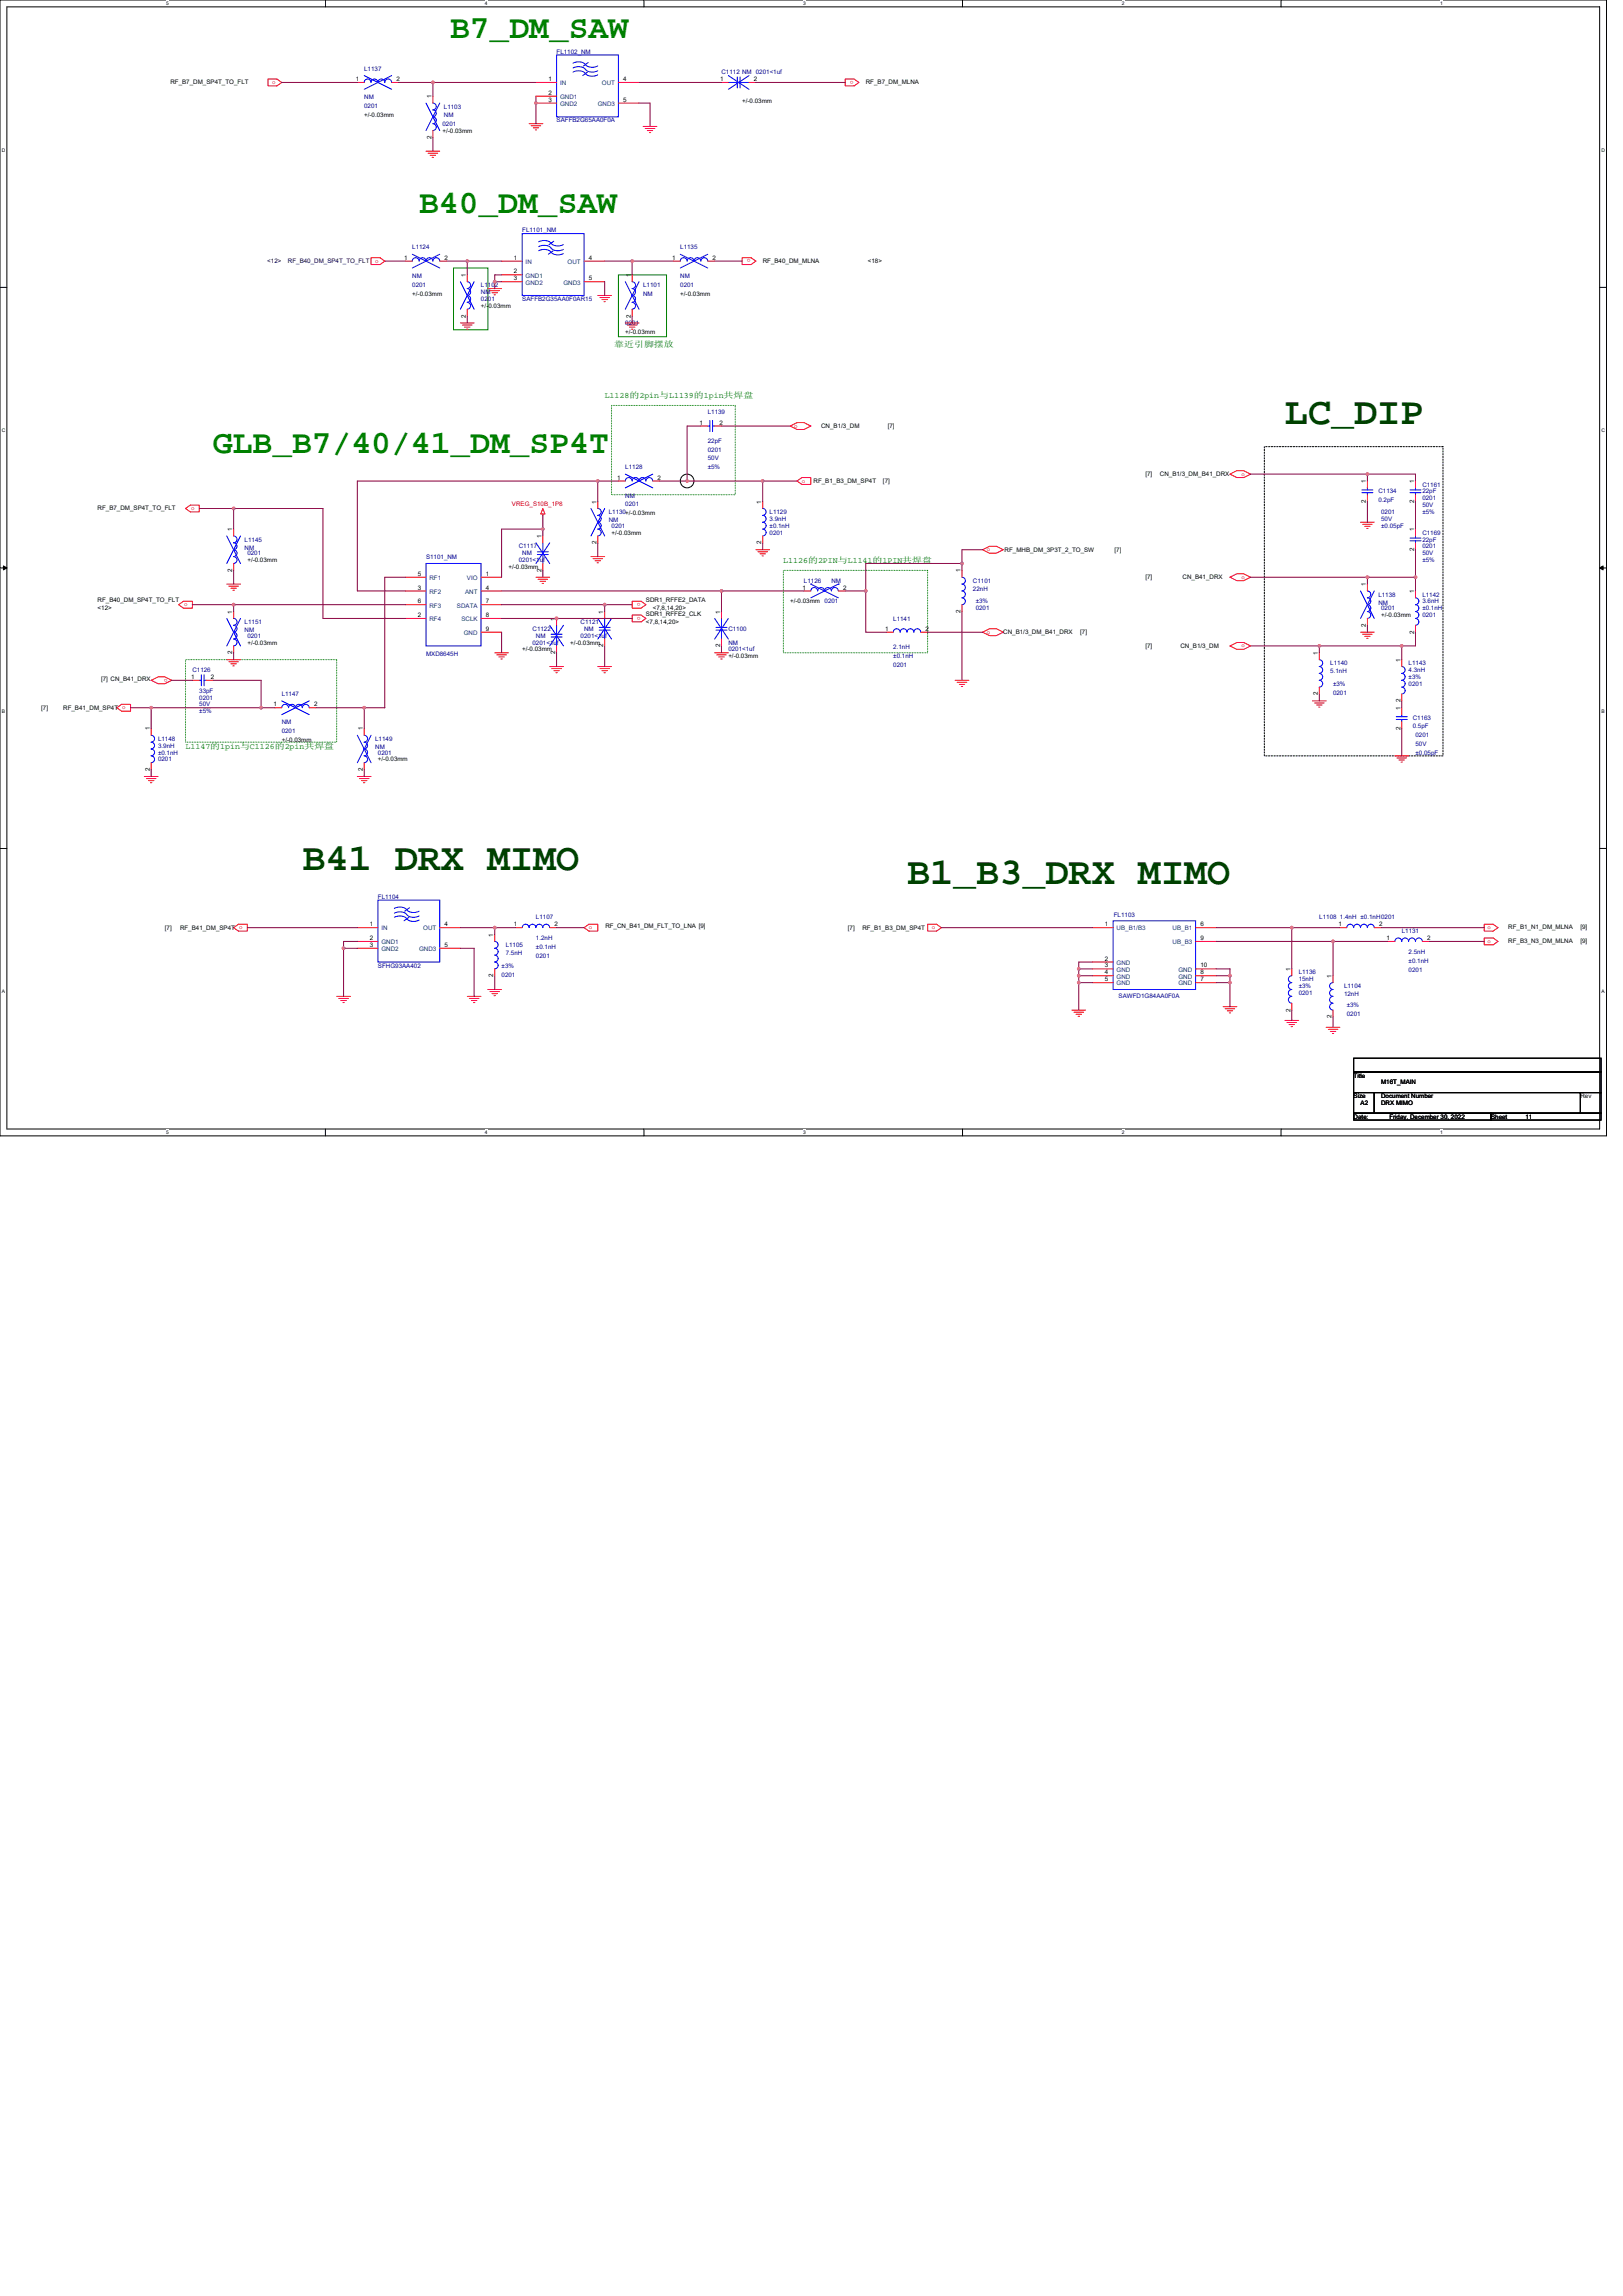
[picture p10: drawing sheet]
<svg xmlns="http://www.w3.org/2000/svg" width="210mm" height="297mm" viewBox="0 0 210 297" stroke-linecap="round" stroke-linejoin="round" font-family="sans-serif">
<defs><g id="words">
<g font-size="5" fill="#004000">
<text x="166.2" y="54.8">LC_DIP</text>
<text x="39.1" y="112.6">B41 DRX MIMO</text>
<text x="117.4" y="114.4">B1_B3_DRX MIMO</text>
</g>
<g font-size="4.3" fill="#008000">
<text x="58.2" y="5">B7_DM_SAW</text>
<text x="54.2" y="27.6">B40_DM_SAW</text>
<text x="27.6" y="58.7">GLB_B7/40/41_DM_SP4T</text>
</g>
<g font-size="1.1" fill="#008000">
<text x="79.5" y="44.9">靠近引脚摆放</text>
<text x="78.2" y="51.5">L1128的2pin与L1139的1pin共焊盘</text>
<text x="101.3" y="72.9">L1126的2PIN与L1141的1PIN共焊盘</text>
<text x="24" y="96.9">L1147的1pin与C1126的2pin共焊盘</text>
</g>
<g font-size=".8">
<text x="22" y="10.9">RF_B7_DM_SP4T_TO_FLT</text>
<text x="46" y="10.5">1</text>
<text x="51.3" y="10.5">2</text>
<text x="70.9" y="10.5">1</text>
<text x="80.6" y="10.5">4</text>
<text x="93.2" y="10.5">1</text>
<text x="97.5" y="10.5">2</text>
<text x="112" y="10.9">RF_B7_DM_MLNA</text>
<text x="47.1" y="15.1">+/-0.03mm</text>
<text x="55.8" y="18" transform="rotate(-90 55.8 18)">2</text>
<text x="55.8" y="12.7" transform="rotate(-90 55.8 12.7)">1</text>
<text x="57.3" y="17.3">+/-0.03mm</text>
<text x="70.9" y="13.2">3</text>
<text x="70.9" y="12.3">2</text>
<text x="80.6" y="13.2">5</text>
<text x="96" y="13.3">+/-0.03mm</text>
<text x="52.3" y="33.6">1</text>
<text x="57.5" y="33.6">2</text>
<text x="60.3" y="35.8" transform="rotate(-90 60.3 35.8)">1</text>
<text x="66.5" y="33.6">1</text>
<text x="66.5" y="35.4">2</text>
<text x="76.2" y="33.6">4</text>
<text x="81.6" y="35.8" transform="rotate(-90 81.6 35.8)">1</text>
<text x="86.9" y="33.6">1</text>
<text x="92.2" y="33.6">2</text>
<text x="98.7" y="34">RF_B40_DM_MLNA</text>
<text x="112.3" y="34">&lt;18&gt;</text>
<text x="53.3" y="38.2">+/-0.03mm</text>
<text x="60.3" y="41.1" transform="rotate(-90 60.3 41.1)">2</text>
<text x="62.2" y="39.8">+/-0.03mm</text>
<text x="66.5" y="36.3">3</text>
<text x="76.2" y="36.3">5</text>
<text x="81.6" y="41.1" transform="rotate(-90 81.6 41.1)">2</text>
<text x="88" y="38.2">+/-0.03mm</text>
<text x="80.9" y="43.2">+/-0.03mm</text>
<text x="90.5" y="54.9">1</text>
<text x="93.1" y="54.9">2</text>
<text x="106.2" y="55.4">CN_B1/3_DM</text>
<text x="114.9" y="55.4">[7]</text>
<text x="12.6" y="66">RF_B7_DM_SP4T_TO_FLT</text>
<text x="77.2" y="65.2" transform="rotate(-90 77.2 65.2)">1</text>
<text x="79.8" y="62">1</text>
<text x="85.1" y="62">2</text>
<text x="98.5" y="65.2" transform="rotate(-90 98.5 65.2)">1</text>
<text x="105.3" y="62.5">RF_B1_B3_DM_SP4T</text>
<text x="114.2" y="62.5">[7]</text>
<text x="148.2" y="61.6">[7]</text>
<text x="150.1" y="61.6">CN_B1/3_DM_B41_DRX</text>
<text x="176.7" y="65.1" transform="rotate(-90 176.7 65.1)">2</text>
<text x="176.7" y="62.5" transform="rotate(-90 176.7 62.5)">1</text>
<text x="183" y="65.1" transform="rotate(-90 183 65.1)">2</text>
<text x="183" y="62.5" transform="rotate(-90 183 62.5)">1</text>
<text x="30" y="68.7" transform="rotate(-90 30 68.7)">1</text>
<text x="70" y="69.6" transform="rotate(-90 70 69.6)">1</text>
<text x="77.2" y="70.4" transform="rotate(-90 77.2 70.4)">2</text>
<text x="79.1" y="69.2">+/-0.03mm</text>
<text x="98.5" y="70.4" transform="rotate(-90 98.5 70.4)">2</text>
<text x="130" y="71.4">RF_MHB_DM_3P3T_2_TO_SW</text>
<text x="144.2" y="71.4">[7]</text>
<text x="183" y="71.3" transform="rotate(-90 183 71.3)">2</text>
<text x="183" y="68.7" transform="rotate(-90 183 68.7)">1</text>
<text x="12.6" y="77.9">RF_B40_DM_SP4T_TO_FLT</text>
<text x="30" y="74" transform="rotate(-90 30 74)">2</text>
<text x="32" y="72.7">+/-0.03mm</text>
<text x="54.1" y="76.3">3</text>
<text x="54.1" y="74.5">5</text>
<text x="62.9" y="76.3">4</text>
<text x="62.9" y="74.5">1</text>
<text x="65.8" y="73.6">+/-0.03mm</text>
<text x="70" y="74" transform="rotate(-90 70 74)">2</text>
<text x="83.6" y="77.9">SDR1_RFFE2_DATA</text>
<text x="103.8" y="76.3">1</text>
<text x="109.1" y="76.3">2</text>
<text x="124.3" y="74.1" transform="rotate(-90 124.3 74.1)">1</text>
<text x="148.2" y="74.9">[7]</text>
<text x="153" y="74.9">CN_B41_DRX</text>
<text x="176.7" y="75.8" transform="rotate(-90 176.7 75.8)">1</text>
<text x="183" y="76.7" transform="rotate(-90 183 76.7)">1</text>
<text x="12.6" y="78.9">&lt;12&gt;</text>
<text x="30" y="79.4" transform="rotate(-90 30 79.4)">1</text>
<text x="32" y="83.4">+/-0.03mm</text>
<text x="54.1" y="79.8">2</text>
<text x="54.1" y="78">6</text>
<text x="62.9" y="78">7</text>
<text x="62.9" y="79.8">8</text>
<text x="62.9" y="81.6">9</text>
<text x="71.8" y="80.3" transform="rotate(-90 71.8 80.3)">1</text>
<text x="73.8" y="83.4">+/-0.03mm</text>
<text x="78" y="83.7" transform="rotate(-90 78 83.7)">2</text>
<text x="78" y="79.4" transform="rotate(-90 78 79.4)">1</text>
<text x="83.6" y="79.7">SDR1_RFFE2_CLK</text>
<text x="83.6" y="80.7">&lt;7,8,14,20&gt;</text>
<text x="84.5" y="78.9">&lt;7,8,14,20&gt;</text>
<text x="93.2" y="83.7" transform="rotate(-90 93.2 83.7)">2</text>
<text x="93.2" y="79.4" transform="rotate(-90 93.2 79.4)">1</text>
<text x="102.2" y="78.1">+/-0.03mm</text>
<text x="114.5" y="81.6">1</text>
<text x="119.7" y="81.6">2</text>
<text x="124.3" y="79.3" transform="rotate(-90 124.3 79.3)">2</text>
<text x="129.8" y="82.1">CN_B1/3_DM_B41_DRX</text>
<text x="139.7" y="82.1">[7]</text>
<text x="148.2" y="83.8">[7]</text>
<text x="152.7" y="83.8">CN_B1/3_DM</text>
<text x="176.7" y="81.1" transform="rotate(-90 176.7 81.1)">2</text>
<text x="178.7" y="79.8">+/-0.03mm</text>
<text x="183" y="82" transform="rotate(-90 183 82)">2</text>
<text x="13.1" y="88.1">[7] CN_B41_DRX</text>
<text x="24.7" y="87.8">1</text>
<text x="27.3" y="87.8">2</text>
<text x="30" y="84.6" transform="rotate(-90 30 84.6)">2</text>
<text x="67.6" y="84.3">+/-0.03mm</text>
<text x="71.8" y="84.6" transform="rotate(-90 71.8 84.6)">2</text>
<text x="94.2" y="85.2">+/-0.03mm</text>
<text x="170.5" y="90" transform="rotate(-90 170.5 90)">2</text>
<text x="170.5" y="84.7" transform="rotate(-90 170.5 84.7)">1</text>
<text x="181.2" y="85.6" transform="rotate(-90 181.2 85.6)">1</text>
<text x="5.3" y="91.8">[7]</text>
<text x="8.2" y="91.8">RF_B41_DM_SP4T o</text>
<text x="19.4" y="94.5" transform="rotate(-90 19.4 94.5)">1</text>
<text x="35.4" y="91.4">1</text>
<text x="40.6" y="91.4">2</text>
<text x="46.9" y="94.5" transform="rotate(-90 46.9 94.5)">1</text>
<text x="181.2" y="94.4" transform="rotate(-90 181.2 94.4)">2</text>
<text x="181.2" y="91.8" transform="rotate(-90 181.2 91.8)">1</text>
<text x="181.2" y="90.9" transform="rotate(-90 181.2 90.9)">2</text>
<text x="19.4" y="99.8" transform="rotate(-90 19.4 99.8)">2</text>
<text x="36.4" y="96">+/-0.03mm</text>
<text x="46.9" y="99.8" transform="rotate(-90 46.9 99.8)">2</text>
<text x="48.9" y="98.5">+/-0.03mm</text>
<text x="47.8" y="119.8">1</text>
<text x="57.5" y="119.8">4</text>
<text x="66.5" y="119.8">1</text>
<text x="71.7" y="119.8">2</text>
<text x="143" y="119.8">1</text>
<text x="155.3" y="119.8">6</text>
<text x="173.2" y="119.8">1</text>
<text x="178.4" y="119.8">2</text>
<text x="21.3" y="120.3">[7]</text>
<text x="23.3" y="120.3">RF_B41_DM_SP4T o</text>
<text x="47.8" y="122.5">3</text>
<text x="47.8" y="121.6">2</text>
<text x="57.5" y="122.5">5</text>
<text x="63.8" y="121.2" transform="rotate(-90 63.8 121.2)">1</text>
<text x="78.3" y="120.1">RF_CN_B41_DM_FLT_TO_LNA [9]</text>
<text x="109.7" y="120.3">[7]</text>
<text x="111.6" y="120.3">RF_B1_B3_DM_SP4T</text>
<text x="143" y="124.3">2</text>
<text x="143" y="125.2">3</text>
<text x="155.3" y="121.6">9</text>
<text x="155.3" y="125.2">10</text>
<text x="166.9" y="125.6" transform="rotate(-90 166.9 125.6)">1</text>
<text x="179.4" y="121.6">1</text>
<text x="184.6" y="121.6">2</text>
<text x="195.1" y="120.2">RF_B1_N1_DM_MLNA</text>
<text x="195.1" y="122">RF_B3_N3_DM_MLNA</text>
<text x="204.5" y="120.2">[9]</text>
<text x="204.5" y="122">[9]</text>
<text x="63.8" y="126.4" transform="rotate(-90 63.8 126.4)">2</text>
<text x="143" y="126.1">4</text>
<text x="143" y="126.9">5</text>
<text x="155.3" y="126.9">7</text>
<text x="155.3" y="126.1">8</text>
<text x="166.9" y="130.9" transform="rotate(-90 166.9 130.9)">2</text>
<text x="172.3" y="131.8" transform="rotate(-90 172.3 131.8)">2</text>
<text x="172.3" y="126.5" transform="rotate(-90 172.3 126.5)">1</text>
<text x="175.1" y="139.4">Title</text>
<text x="175.1" y="142.1">Size</text>
<text x="176" y="143">A2</text>
<text x="178.7" y="142.1">Document Number</text>
<text x="178.7" y="143">DRX MIMO</text>
<text x="178.7" y="140.3">M16T_MAIN</text>
<text x="204.5" y="142.1">Rev</text>
<text x="175.1" y="144.7">Date:</text>
<text x="179.8" y="144.7">Friday, December 30, 2022</text>
<text x="192.9" y="144.7">Sheet</text>
<text x="197.4" y="144.7">11</text>
</g>
<g font-size=".8" fill="#f00">
<text x="35.2" y="10.9">o</text>
<text x="110.4" y="10.4" transform="rotate(-180 110.4 10.4)">o</text>
<text x="48.5" y="34">o</text>
<text x="97.1" y="33.6" transform="rotate(-180 97.1 33.6)">o</text>
<text x="102.8" y="55.3">o</text>
<text x="24.7" y="66">o</text>
<text x="66.2" y="65.4">VREG_S10B_1P8</text>
<text x="103.7" y="62.4">o</text>
<text x="160.6" y="61.5">o</text>
<text x="127.7" y="71.3">o</text>
<text x="160.6" y="74.9">o</text>
<text x="23.8" y="78.4">o</text>
<text x="82.9" y="78" transform="rotate(-180 82.9 78)">o</text>
<text x="82.9" y="79.8" transform="rotate(-180 82.9 79.8)">o</text>
<text x="127.7" y="82">o</text>
<text x="160.6" y="83.8">o</text>
<text x="21.7" y="87.8" transform="rotate(-180 21.7 87.8)">o</text>
<text x="76.2" y="120.2">o</text>
<text x="120.5" y="120.2">o</text>
<text x="192.5" y="120.2">o</text>
<text x="192.5" y="122">o</text>
</g>
<g font-size=".8" fill="#000080">
<text x="47.1" y="9.2">L1137</text>
<text x="72" y="6.9">FL1102_NM</text>
<text x="93.3" y="9.6">C1112 NM 0201&lt;1uf</text>
<text x="47.1" y="12.8">NM</text>
<text x="47.1" y="14">0201</text>
<text x="57.3" y="16.4">0201</text>
<text x="57.4" y="14.1">L1103</text>
<text x="57.4" y="15.1">NM</text>
<text x="72" y="15.8">SAFFB2G65AA0F0A</text>
<text x="53.3" y="32.3">L1124</text>
<text x="53.3" y="35.9">NM</text>
<text x="67.6" y="30.1">FL1101_NM</text>
<text x="88" y="32.3">L1135</text>
<text x="88" y="35.9">NM</text>
<text x="53.3" y="37.1">0201</text>
<text x="62.2" y="37.2">L1102</text>
<text x="62.2" y="38.1">NM</text>
<text x="62.2" y="38.9">0201</text>
<text x="67.6" y="38.9">SAFFB2G35AA0F0AR15</text>
<text x="83.2" y="37.2">L1101</text>
<text x="83.2" y="38.2">NM</text>
<text x="88" y="37.1">0201</text>
<text x="80.9" y="42.1">0201</text>
<text x="91.6" y="53.6">L1139</text>
<text x="91.6" y="57.3">22pF</text>
<text x="91.6" y="58.4">0201</text>
<text x="91.6" y="59.6">50V</text>
<text x="80.9" y="60.7">L1128</text>
<text x="80.9" y="64.4">NM</text>
<text x="80.9" y="65.5">0201</text>
<text x="91.6" y="60.7">±5%</text>
<text x="178.3" y="63.8">C1134</text>
<text x="178.3" y="64.9">0.2pF</text>
<text x="184" y="62.9">C1161</text>
<text x="184" y="63.8">22pF</text>
<text x="184" y="64.7">0201</text>
<text x="184" y="65.6">50V</text>
<text x="31.6" y="70.1">L1145</text>
<text x="31.6" y="71.1">NM</text>
<text x="32" y="71.8">0201</text>
<text x="67.1" y="70.9">C1117</text>
<text x="67.6" y="71.8">NM</text>
<text x="78.8" y="66.5">L1130+/-0.03mm</text>
<text x="78.8" y="67.6">NM</text>
<text x="79.1" y="68.3">0201</text>
<text x="99.6" y="66.5">L1129</text>
<text x="99.6" y="67.4">3.9nH</text>
<text x="99.6" y="68.3">±0.1nH</text>
<text x="99.6" y="69.2">0201</text>
<text x="178.7" y="66.5">0201</text>
<text x="178.7" y="67.4">50V</text>
<text x="178.7" y="68.3">±0.05pF</text>
<text x="184" y="69.2">C1169</text>
<text x="184" y="70.1">22pF</text>
<text x="184" y="70.9">0201</text>
<text x="184" y="71.8">50V</text>
<text x="184" y="66.5">±5%</text>
<text x="55.1" y="72.3">S1101_NM</text>
<text x="67.1" y="72.7">0201&lt;1uf</text>
<text x="104" y="75.4">L1126</text>
<text x="107.6" y="75.4">NM</text>
<text x="125.9" y="75.4">C1101</text>
<text x="125.9" y="76.5">22nH</text>
<text x="178.3" y="77.2">L1138</text>
<text x="184" y="77.2">L1142</text>
<text x="184" y="72.7">±5%</text>
<text x="31.6" y="80.7">L1151</text>
<text x="31.6" y="81.8">NM</text>
<text x="32" y="82.5">0201</text>
<text x="68.9" y="81.6">C1122</text>
<text x="68.9" y="83.4">0201&lt;1uf</text>
<text x="69.3" y="82.5">NM</text>
<text x="75.1" y="80.7">C1121</text>
<text x="75.1" y="82.5">0201&lt;1uf</text>
<text x="75.6" y="81.6">NM</text>
<text x="94.2" y="81.6">C1100</text>
<text x="94.2" y="83.4">NM</text>
<text x="106.7" y="78.1">0201</text>
<text x="115.6" y="80.3">L1141</text>
<text x="115.6" y="83.9">2.1nH</text>
<text x="126.2" y="78.1">±3%</text>
<text x="126.2" y="78.9">0201</text>
<text x="178.3" y="78.2">NM</text>
<text x="178.7" y="78.9">0201</text>
<text x="184" y="78.1">3.6nH</text>
<text x="184" y="78.9">±0.1nH</text>
<text x="184" y="79.8">0201</text>
<text x="24.9" y="87">C1126</text>
<text x="25.8" y="89.6">33pF</text>
<text x="55.1" y="84.8">MXD8645H</text>
<text x="94.2" y="84.3">0201&lt;1uf</text>
<text x="115.6" y="85.1">±0.1nH</text>
<text x="115.6" y="86.2">0201</text>
<text x="172.1" y="86.1">L1140</text>
<text x="172.1" y="87.1">5.1nH</text>
<text x="172.5" y="88.7">±3%</text>
<text x="172.5" y="89.9">0201</text>
<text x="182.2" y="86.1">L1143</text>
<text x="182.2" y="87">4.3nH</text>
<text x="182.2" y="87.8">±3%</text>
<text x="182.2" y="88.7">0201</text>
<text x="20.4" y="95.8">L1148</text>
<text x="25.8" y="90.5">0201</text>
<text x="25.8" y="91.4">50V</text>
<text x="25.8" y="92.3">±5%</text>
<text x="36.4" y="90.1">L1147</text>
<text x="36.4" y="93.7">NM</text>
<text x="36.4" y="94.9">0201</text>
<text x="48.5" y="95.8">L1149</text>
<text x="182.8" y="93.2">C1163</text>
<text x="182.8" y="94.2">0.5pF</text>
<text x="183.1" y="95.3">0201</text>
<text x="20.4" y="96.7">3.9nH</text>
<text x="20.4" y="97.6">±0.1nH</text>
<text x="20.4" y="98.5">0201</text>
<text x="48.5" y="96.9">NM</text>
<text x="48.9" y="97.6">0201</text>
<text x="183.1" y="96.5">50V</text>
<text x="183.1" y="97.6">±0.05pF</text>
<text x="48.9" y="116.3">FL1104</text>
<text x="69.3" y="119">L1107</text>
<text x="144.1" y="118.6">FL1103</text>
<text x="170.7" y="119">L1108 1.4nH ±0.1nH0201</text>
<text x="48.9" y="125.2">SFHG93AA402</text>
<text x="64.9" y="125.2">±3%</text>
<text x="65.4" y="122.5">L1105</text>
<text x="65.4" y="123.6">7.5nH</text>
<text x="69.3" y="121.6">1.2nH</text>
<text x="69.3" y="122.8">±0.1nH</text>
<text x="69.3" y="123.9">0201</text>
<text x="181.4" y="120.7">L1131</text>
<text x="182.2" y="123.4">2.5nH</text>
<text x="182.2" y="124.6">±0.1nH</text>
<text x="182.2" y="125.7">0201</text>
<text x="64.9" y="126.3">0201</text>
<text x="144.7" y="129.1">SAWFD1G84AA0F0A</text>
<text x="168" y="126.1">L1136</text>
<text x="168" y="127">15nH</text>
<text x="168" y="127.8">±3%</text>
<text x="168" y="128.7">0201</text>
<text x="173.9" y="127.8">L1104</text>
<text x="173.9" y="128.9">12nH</text>
<text x="174.2" y="130.2">±3%</text>
<text x="174.2" y="131.4">0201</text>
</g>
<g font-size=".8" fill="#004080">
<text x="72.5" y="11">IN</text>
<text x="77.9" y="11">OUT</text>
<text x="72.5" y="13.7">GND2</text>
<text x="72.5" y="12.8">GND1</text>
<text x="77.3" y="13.7">GND3</text>
<text x="68" y="34.1">IN</text>
<text x="68" y="35.9">GND1</text>
<text x="73.4" y="34.1">OUT</text>
<text x="68" y="36.8">GND2</text>
<text x="72.9" y="36.8">GND3</text>
<text x="55.6" y="76.8">RF2</text>
<text x="55.6" y="75">RF1</text>
<text x="60.2" y="76.8">ANT</text>
<text x="60.4" y="75">VIO</text>
<text x="55.6" y="80.4">RF4</text>
<text x="55.6" y="78.6">RF3</text>
<text x="59.1" y="78.6">SDATA</text>
<text x="59.7" y="80.4">SCLK</text>
<text x="60" y="82.1">GND</text>
<text x="49.3" y="120.4">IN</text>
<text x="49.3" y="123">GND2</text>
<text x="49.3" y="122.2">GND1</text>
<text x="54.2" y="123">GND3</text>
<text x="54.8" y="120.4">OUT</text>
<text x="144.5" y="120.4">UB_B1/B3</text>
<text x="144.5" y="124.8">GND</text>
<text x="144.5" y="125.7">GND</text>
<text x="151.7" y="120.4">UB_B1</text>
<text x="151.7" y="122.2">UB_B3</text>
<text x="152.5" y="125.7">GND</text>
<text x="144.5" y="126.6">GND</text>
<text x="144.5" y="127.5">GND</text>
<text x="152.5" y="127.5">GND</text>
<text x="152.5" y="126.6">GND</text>
</g>
<g font-size=".8" fill="#000040">
<text x="34.6" y="34">&lt;12&gt;</text>
<text x="37.2" y="34">RF_B40_DM_SP4T_TO_FLT</text>
</g>
<g font-size=".6">
<text x="21.5" y=".7">5</text>
<text x="62.7" y=".7">4</text>
<text x="103.9" y=".7">3</text>
<text x="145.1" y=".7">2</text>
<text x="186.3" y=".7">1</text>
<text x=".2" y="19.6">D</text>
<text x="207.2" y="19.6">D</text>
<text x=".2" y="55.9">C</text>
<text x="207.2" y="55.9">C</text>
<text x=".2" y="92.2">B</text>
<text x="207.2" y="92.2">B</text>
<text x=".2" y="128.5">A</text>
<text x="207.2" y="128.5">A</text>
<text x="21.5" y="146.7">5</text>
<text x="62.7" y="146.7">4</text>
<text x="103.9" y="146.7">3</text>
<text x="145.1" y="146.7">2</text>
<text x="186.3" y="146.7">1</text>
</g>
</g></defs>
<path d="M0 0h207.8v147h-207.8zM.9 .9h206.1v145.2h-206.1z" fill="none" stroke="#000" stroke-width=".13"/>
<g fill="#fff">
<path d="M21.5 .1h.4v.7h-.4z"/>
<path d="M21.5 146.2h.4v.7h-.4z"/>
</g>
<path d="M42.1 0v.9M42.1 146.1v.9" fill="none" stroke="#000" stroke-width=".13"/>
<g fill="#fff">
<path d="M62.7 .1h.4v.7h-.4z"/>
<path d="M62.7 146.2h.4v.7h-.4z"/>
</g>
<path d="M83.3 0v.9M83.3 146.1v.9" fill="none" stroke="#000" stroke-width=".13"/>
<g fill="#fff">
<path d="M103.9 .1h.4v.7h-.4z"/>
<path d="M103.9 146.2h.4v.7h-.4z"/>
</g>
<path d="M124.5 0v.9M124.5 146.1v.9" fill="none" stroke="#000" stroke-width=".13"/>
<g fill="#fff">
<path d="M145.1 .1h.4v.7h-.4z"/>
<path d="M145.1 146.2h.4v.7h-.4z"/>
</g>
<path d="M165.7 0v.9M165.7 146.1v.9" fill="none" stroke="#000" stroke-width=".13"/>
<g fill="#fff">
<path d="M186.3 .1h.4v.7h-.4z"/>
<path d="M186.3 146.2h.4v.7h-.4z"/>
<path d="M.2 19h.5v.7h-.5z"/>
<path d="M207.2 19h.4v.7h-.4z"/>
<path d="M.2 55.3h.5v.7h-.5z"/>
<path d="M207.2 55.3h.4v.7h-.4z"/>
</g>
<path d="M0 37.2h.9M207 37.2h.8" fill="none" stroke="#000" stroke-width=".13"/>
<g fill="#fff">
<path d="M.2 91.6h.4v.7h-.4z"/>
<path d="M207.2 91.6h.4v.7h-.4z"/>
</g>
<path d="M0 73.5h.9M207 73.5h.8" fill="none" stroke="#000" stroke-width=".13"/>
<path d="M.4 73.2l.5 .3-.5 .2zM207 73.5l.4-.3v.5z" fill="#000" stroke="#000" stroke-width=".13"/>
<g fill="#fff">
<path d="M.2 127.9h.4v.7h-.4z"/>
<path d="M207.2 127.9h.4v.7h-.4z"/>
</g>
<g fill="none" stroke="#000" stroke-width=".13">
<path d="M0 109.8h.9M207 109.8h.8M175.1 136.9h32v1.8h-32zM175.1 138.7h32v2.7h-32zM175.1 141.4h2.7v2.6h-2.7zM175.1 144h17.8v.9h-17.8zM177.8 141.4h26.7v2.6h-26.7zM192.9 144h14.2v.9h-14.2zM204.5 141.4h2.6v2.6h-2.6z"/>
<circle cx="88.9" cy="62.2" r=".89"/>
</g>
<path d="M58.7 34.7h4.4v8h-4.4zM80 35.6h6.2v8h-6.2zM79.1 52.5h16v11.5h-16zM101.3 73.8h18.7v10.7h-18.7zM24 85.3h19.6v10.7h-19.6z" fill="none" stroke="#008000" stroke-width=".13"/>
<path d="M163.6 57.8h23.1v40h-23.1z" fill="none" stroke="#000" stroke-width=".13" stroke-dasharray=".2 .2"/>
<g fill="none" stroke="#f00" stroke-width=".13">
<path d="M34.7 10.2h1.1l.6 .5-.6 .4h-1.1zM46.2 10.7h.9M50.7 10.7h.9M55.1 19.6h1.8M55.4 19.8h1.2M56 12.4v.9M56 16.9v.9M68.5 16h1.7M68.7 16.3h1.3M69 16.5h.7M69.3 16.8h.1M69.3 10.7h2.7"/>
<path d="M69.3 13.3h2.7M69.3 12.4h2.7M80 10.7h2.7M80 13.3h2.7M83.2 16.4h1.8M83.5 16.6h1.2M83.7 16.9h.8M84 17.2h.2M93.3 10.7h.9M96.9 10.7h.9M109.3 10.2h1.2l.6 .5-.6 .4h-1.2zM48 33.3h1.2l.6 .5-.6 .4h-1.2z"/>
<path d="M52.5 33.8h.8M55.7 20.1h.7M55.9 20.4h.2M56.9 33.8h.9M60.5 35.6v.8M63.1 37.3h1.8M63.4 37.6h1.2M63.7 37.9h.7M63.9 38.1h.2M64.9 33.8h2.7M64.9 36.4h2.7M64.9 35.6h2.7"/>
<path d="M75.6 33.8h2.6M75.6 36.4h2.6M77.3 38.2h1.8M77.6 38.5h1.3M77.9 38.8h.7M78.1 39h.2M81.8 35.6v.8M87.1 33.8h.9M91.6 33.8h.9M96 33.3h1.2l.6 .5-.6 .4h-1.2zM59.6 41.8h1.7M59.8 42h1.3"/>
<path d="M60.1 42.3h.7M60.4 42.6h.1M60.5 40v.9M80.9 41.8h1.8M81.2 42h1.2M81.4 42.3h.7M81.7 42.6h.2M81.8 40v.9M90.7 55.1h.9M92.5 55.1h.8M102.2 55.1l.9-.4h.9l.9 .4-.9 .5h-.9zM23.1 78.2l.6-.4h1.2v.9h-1.2z"/>
<path d="M24 65.8l.6-.5h1.2v.9h-1.2zM29.3 75.6h1.8M29.6 75.8h1.2M29.9 76.1h.7M30.1 76.4h.2M30.2 68.5v.8M30.2 72.9v.9M30.2 79.1v.9M52.5 76.5h2.6M52.5 74.7h2.6M52.5 78.2h2.6M62.2 74.7h2.7"/>
<path d="M62.2 76.5h2.7M62.2 78.2h2.7M69.3 74.7h1.8M69.6 74.9h1.3M69.9 75.2h.7M70.1 75.5h.2M70.2 65.8l.3 .7h-.5zM70.2 66.5v.2M70.2 69.3v.9M70.2 72.9v.9M76.5 72h1.7M76.7 72.3h1.3"/>
<path d="M77 72.5h.7M77.3 72.8h.1M77.3 64.9v.9M77.3 69.3v.9M78.2 79.1v.9M80 62.2h.9M81.8 77.8h1.1l.7 .4-.7 .5h-1.1zM81.8 79.6h1.1l.7 .4-.7 .5h-1.1zM84.5 62.2h.8M93.3 79.1v.9M97.8 71.1h1.8M98.1 71.4h1.2"/>
<path d="M98.3 71.7h.7M98.6 71.9h.2M98.7 64.9v.9M98.7 69.3v.9M103.1 62.2l.6-.4h1.2v.9h-1.2zM104 76.5h.9M108.5 76.5h.8M124.5 73.8v.9M124.5 78.2v.9M127.1 71.1l.9-.4h.9l.9 .4-.9 .5h-.9zM159.1 61.3l.9-.4h.9l.9 .4-.9 .5h-.9zM159.1 74.7l.9-.5h.9l.9 .5-.9 .4h-.9z"/>
<path d="M176 67.6h1.8M176.3 67.8h1.2M176.6 68.1h.7M176.8 68.4h.2M176.9 75.6v.9M176.9 62.2v.9M176.9 64v.9M183.1 76.5v.8M183.1 68.5v.8M183.1 70.2v.9M183.1 62.2v.9M183.1 64v.9"/>
<path d="M15.1 91.6l.6-.5h1.2v.9h-1.2zM19.6 88l.8-.4h.9l.9 .4-.9 .5h-.9zM19.6 94.2v.9M19.6 98.7v.9M24.9 88h.9M26.7 88h.9M29.3 85.3h1.8M29.6 85.6h1.2M29.9 85.9h.7M30.1 86.1h.2M30.2 83.6v.9M35.6 91.6h.8"/>
<path d="M40 91.6h.9M47.1 94.2v.9M47.1 98.7v.9M52.5 80h2.6M62.2 80h2.7M62.2 81.8h2.7M64 84.5h1.8M64.3 84.7h1.2M64.5 85h.8M64.8 85.3h.2M71.1 86.2h1.8M71.4 86.5h1.2"/>
<path d="M71.7 86.8h.7M71.9 87h.2M72 80v.9M72 83.6v.9M77.3 86.2h1.8M77.6 86.5h1.3M77.9 86.8h.7M78.1 87h.2M78.2 82.7v.9M92.5 84.5h1.7M92.7 84.7h1.3M93 85h.7"/>
<path d="M93.3 85.3h.1M93.3 82.7v.9M114.7 81.8h.9M119.1 81.8h.9M123.6 88h1.7M123.8 88.3h1.3M124.1 88.5h.7M124.4 88.8h.1M127.1 81.8l.9-.5h.9l.9 .5-.9 .4h-.9zM159.1 83.6l.9-.5h.9l.9 .5-.9 .4h-.9zM169.8 90.7h1.8M170.1 90.9h1.2"/>
<path d="M170.3 91.2h.7M170.6 91.5h.2M170.7 84.5v.8M170.7 88.9v.9M176 81.8h1.8M176.3 82.1h1.2M176.6 82.3h.7M176.8 82.6h.2M176.9 80v.9M180.5 97.8h1.7M180.7 98.1h1.3M181 98.3h.7"/>
<path d="M181.3 98.6h.1M181.4 85.3v.9M181.4 89.8v.9M181.4 91.6v.9M181.4 93.3v.9M183.1 80.9v.9M18.7 100.5h1.7M18.9 100.7h1.3M19.2 101h.7M19.5 101.3h.1M46.2 100.5h1.8M46.5 100.7h1.2"/>
<path d="M46.8 101h.7M47 101.3h.2M120 119.6h1.2l.6 .4-.6 .5h-1.2zM192 119.6h1.2l.6 .4-.6 .5h-1.2zM30.2 120l.6-.4h1.2v.9h-1.2zM43.6 128.9h1.7M43.8 129.2h1.3M44.1 129.4h.7M44.4 129.7h.1M46.2 120h2.7M46.2 122.7h2.7M46.2 121.8h2.7"/>
<path d="M56.9 120h2.7M56.9 122.7h2.7M60.5 128.9h1.7M60.7 129.2h1.3M61 129.4h.7M61.3 129.7h.1M63.1 128h1.8M63.4 128.3h1.2M63.7 128.5h.7M63.9 128.8h.2M64 120.9v.9M64 125.3v.9"/>
<path d="M66.7 120h.9M71.1 120h.9M75.6 120l.6-.4h1.1v.9h-1.1zM138.7 130.7h1.8M139 130.9h1.2M139.2 131.2h.7M139.5 131.5h.2M141.4 120h2.6M141.4 124.5h2.6M141.4 125.3h2.6M141.4 126.2h2.6M141.4 127.1h2.6"/>
<path d="M154.7 120h2.7M154.7 127.1h2.7M154.7 126.2h2.7M154.7 121.8h2.7M154.7 125.3h2.7M158.2 130.2h1.8M158.5 130.5h1.3M158.8 130.8h.7M159 131h.2M166.2 132h1.8M166.5 132.3h1.3M166.8 132.5h.7"/>
<path d="M167 132.8h.2M167.1 125.3v.9M167.1 129.8v.9M171.6 132.9h1.8M171.8 133.2h1.3M172.1 133.4h.7M172.4 133.7h.2M172.5 126.2v.9M172.5 130.7v.9M173.4 120h.8M177.8 120h.9M179.6 121.8h.9"/>
<path d="M184 121.8h.9M192 121.3h1.2l.6 .5-.6 .4h-1.2z"/>
</g>
<g fill="none" stroke="#00f" stroke-width=".13">
<path d="M47.1 9.8l3.6 1.8M47.1 10.7a.44 .44 0 0 1 .5-.5 .44 .44 0 0 1 .4 .5 .44 .44 0 0 1 .4-.5 .44 .44 0 0 1 .5 .5M48.9 10.7a.44 .44 0 0 1 .4-.5 .44 .44 0 0 1 .5 .5 .44 .44 0 0 1 .4-.5 .44 .44 0 0 1 .5 .5M50.7 9.8l-3.6 1.8M55.1 13.3l1.8 3.6M56 13.3a.44 .44 0 0 1 .4 .5 .44 .44 0 0 1-.4 .4 .44 .44 0 0 1 .4 .5 .44 .44 0 0 1-.4 .4 .44 .44 0 0 1 .4 .5 .44 .44 0 0 1-.4 .4 .44 .44 0 0 1 .4 .4 .44 .44 0 0 1-.4 .5M56.9 13.3l-1.8 3.6M72 7.1h8v8h-8zM74.1 8.2l.5-.2a1.22 1.22 0 0 1 1.1 .4M74.1 9.3l.5-.1a1.22 1.22 0 0 1 1.1 .3M74.1 8.8l.5-.2a1.22 1.22 0 0 1 1.1 .4M75.8 9a1.28 1.28 0 0 0 1.5 .2"/>
<path d="M75.8 9.5a1.28 1.28 0 0 0 1.5 .2M75.8 8.4a1.28 1.28 0 0 0 1.5 .1M76 9.3l-.6 .5M76.1 8.1l-.6 .4M94.2 9.8l2.7 1.8M94.2 10.7h1.2M95.4 10v1.4M95.7 10v1.4M95.7 10.7h1.2M96.9 9.8l-2.7 1.8M53.3 32.9l3.6 1.8M53.3 33.8a.44 .44 0 0 1 .5-.5 .44 .44 0 0 1 .4 .5"/>
<path d="M54.2 33.8a.44 .44 0 0 1 .5-.5 .44 .44 0 0 1 .4 .5 .44 .44 0 0 1 .5-.5 .44 .44 0 0 1 .4 .5M56 33.8a.44 .44 0 0 1 .4-.5 .44 .44 0 0 1 .5 .5M56.9 32.9l-3.6 1.8M59.6 36.4l1.7 3.6M60.4 36.4a.44 .44 0 0 1 .5 .5 .44 .44 0 0 1-.5 .4 .44 .44 0 0 1 .5 .5 .44 .44 0 0 1-.5 .4 .44 .44 0 0 1 .5 .5 .44 .44 0 0 1-.5 .4 .44 .44 0 0 1 .5 .5 .44 .44 0 0 1-.5 .4M61.3 36.4l-1.7 3.6M67.6 30.2h8v8h-8zM69.7 31.3l.4-.2a1.22 1.22 0 0 1 1.2 .4M69.7 32.4l.4-.1a1.22 1.22 0 0 1 1.2 .3M69.7 31.9l.4-.1a1.22 1.22 0 0 1 1.2 .3M71.3 32.1a1.28 1.28 0 0 0 1.6 .2M71.3 32.6a1.28 1.28 0 0 0 1.6 .2"/>
<path d="M71.3 31.5a1.28 1.28 0 0 0 1.6 .1M71.6 32.4l-.7 .5M71.7 31.2l-.7 .4M80.9 36.4l1.8 3.6M81.8 36.4a.44 .44 0 0 1 .4 .5 .44 .44 0 0 1-.4 .4 .44 .44 0 0 1 .4 .5 .44 .44 0 0 1-.4 .4 .44 .44 0 0 1 .4 .5 .44 .44 0 0 1-.4 .4 .44 .44 0 0 1 .4 .5 .44 .44 0 0 1-.4 .4M82.7 36.4l-1.8 3.6M88 32.9l3.6 1.8M88 33.8a.44 .44 0 0 1 .5-.5 .44 .44 0 0 1 .4 .5M88.9 33.8a.44 .44 0 0 1 .4-.5 .44 .44 0 0 1 .5 .5 .44 .44 0 0 1 .4-.5 .44 .44 0 0 1 .5 .5M90.7 33.8a.44 .44 0 0 1 .4-.5 .44 .44 0 0 1 .5 .5M91.6 32.9l-3.6 1.8M91.6 55.1h.2"/>
<path d="M91.8 54.4v1.4M92.2 54.4v1.4M92.2 55.1h.3M29.3 69.3l1.8 3.6M30.2 69.3a.44 .44 0 0 1 .5 .5 .44 .44 0 0 1-.5 .4 .44 .44 0 0 1 .5 .5 .44 .44 0 0 1-.5 .4 .44 .44 0 0 1 .5 .5 .44 .44 0 0 1-.5 .4 .44 .44 0 0 1 .5 .4 .44 .44 0 0 1-.5 .5M31.1 69.3l-1.8 3.6M55.1 72.9h7.1v10.7h-7.1zM69.3 70.2l1.8 2.7M69.5 71.4h1.4M69.5 71.7h1.4M70.2 70.2v1.2M70.2 71.7v1.2"/>
<path d="M71.1 70.2l-1.8 2.7M76.5 65.8l1.7 3.5M77.3 65.8a.44 .44 0 0 1 .5 .4 .44 .44 0 0 1-.5 .5 .44 .44 0 0 1 .5 .4 .44 .44 0 0 1-.5 .5 .44 .44 0 0 1 .5 .4 .44 .44 0 0 1-.5 .4 .44 .44 0 0 1 .5 .5 .44 .44 0 0 1-.5 .4M78.2 65.8l-1.7 3.5M80.9 61.3l3.6 1.8M80.9 62.2a.44 .44 0 0 1 .4-.4 .44 .44 0 0 1 .5 .4M81.8 62.2a.44 .44 0 0 1 .4-.4 .44 .44 0 0 1 .5 .4 .44 .44 0 0 1 .4-.4 .44 .44 0 0 1 .5 .4M83.6 62.2a.44 .44 0 0 1 .4-.4 .44 .44 0 0 1 .4 .4M84.5 61.3l-3.6 1.8M98.7 65.8a.44 .44 0 0 1 .4 .4 .44 .44 0 0 1-.4 .5 .44 .44 0 0 1 .4 .4 .44 .44 0 0 1-.4 .5 .44 .44 0 0 1 .4 .4 .44 .44 0 0 1-.4 .4 .44 .44 0 0 1 .4 .5 .44 .44 0 0 1-.4 .4M104.9 75.6h.1M104.9 76.4a.44 .44 0 0 1 .4-.4 .44 .44 0 0 1 .5 .4 .44 .44 0 0 1 .4-.4 .44 .44 0 0 1 .5 .4 .44 .44 0 0 1 .4-.4 .44 .44 0 0 1 .5 .4 .44 .44 0 0 1 .4-.4 .44 .44 0 0 1 .5 .4"/>
<path d="M104.9 75.6l3.6 1.7M108.5 75.6l-3.6 1.7M108.5 75.6h.1M124.5 74.7a.44 .44 0 0 1 .4 .4 .44 .44 0 0 1-.4 .5 .44 .44 0 0 1 .4 .4 .44 .44 0 0 1-.4 .4 .44 .44 0 0 1 .4 .5 .44 .44 0 0 1-.4 .4 .44 .44 0 0 1 .4 .5 .44 .44 0 0 1-.4 .4M176 76.5l1.8 3.5M176.2 63.4h1.4M176.2 63.7h1.4M176.9 76.5a.44 .44 0 0 1 .4 .4 .44 .44 0 0 1-.4 .4 .44 .44 0 0 1 .4 .5 .44 .44 0 0 1-.4 .4 .44 .44 0 0 1 .4 .5 .44 .44 0 0 1-.4 .4 .44 .44 0 0 1 .4 .5 .44 .44 0 0 1-.4 .4M176.9 63.1v.3M176.9 63.7v.3M177.8 76.5l-1.8 3.5M182.4 69.6h1.4"/>
<path d="M182.4 70h1.4M182.4 63.4h1.4M182.4 63.7h1.4M183.1 77.3a.44 .44 0 0 1 .5 .5 .44 .44 0 0 1-.5 .4 .44 .44 0 0 1 .5 .5 .44 .44 0 0 1-.5 .4 .44 .44 0 0 1 .5 .5 .44 .44 0 0 1-.5 .4M183.1 69.3v.3M183.1 70v.2M183.1 63.1v.3M183.1 63.7v.3M19.6 95.1a.44 .44 0 0 1 .4 .5 .44 .44 0 0 1-.4 .4 .44 .44 0 0 1 .4 .5 .44 .44 0 0 1-.4 .4 .44 .44 0 0 1 .4 .4 .44 .44 0 0 1-.4 .5 .44 .44 0 0 1 .4 .4 .44 .44 0 0 1-.4 .5M25.8 88h.2M26 87.3v1.4M26.4 87.3v1.4"/>
<path d="M26.4 88h.3M29.3 80l1.8 3.6M30.2 80a.44 .44 0 0 1 .5 .5 .44 .44 0 0 1-.5 .4 .44 .44 0 0 1 .5 .4 .44 .44 0 0 1-.5 .5M30.2 81.8a.44 .44 0 0 1 .5 .4 .44 .44 0 0 1-.5 .5 .44 .44 0 0 1 .5 .4 .44 .44 0 0 1-.5 .5M31.1 80l-1.8 3.6M36.4 91.6a.44 .44 0 0 1 .5-.5 .44 .44 0 0 1 .4 .5 .44 .44 0 0 1 .5-.5 .44 .44 0 0 1 .4 .5 .44 .44 0 0 1 .5-.5 .44 .44 0 0 1 .4 .5 .44 .44 0 0 1 .5-.5 .44 .44 0 0 1 .4 .5M36.4 90.7l3.6 1.8M40 90.7l-3.6 1.8M46.2 95.1l1.8 3.6M47.1 95.1a.44 .44 0 0 1 .5 .5 .44 .44 0 0 1-.5 .4 .44 .44 0 0 1 .5 .5 .44 .44 0 0 1-.5 .4 .44 .44 0 0 1 .5 .4 .44 .44 0 0 1-.5 .5 .44 .44 0 0 1 .5 .4 .44 .44 0 0 1-.5 .5M48 95.1l-1.8 3.6M71.1 80.9l1.8 2.7"/>
<path d="M71.3 82.1h1.4M71.3 82.4h1.4M72 80.9v1.2M72 82.4v1.2M72.9 80.9l-1.8 2.7M77.3 80l1.8 2.7M77.5 81.2h1.4M77.5 81.5h1.4M78.2 80v1.2M78.2 81.5v1.2M79.1 80l-1.8 2.7M92.5 80l1.7 2.7"/>
<path d="M92.6 81.2h1.5M92.6 81.5h1.5M93.3 80v1.2M93.3 81.5v1.2M94.2 80l-1.7 2.7M115.6 81.8a.44 .44 0 0 1 .4-.5 .44 .44 0 0 1 .5 .5M116.5 81.8a.44 .44 0 0 1 .4-.5 .44 .44 0 0 1 .4 .5 .44 .44 0 0 1 .5-.5 .44 .44 0 0 1 .4 .5M118.2 81.8a.44 .44 0 0 1 .5-.5 .44 .44 0 0 1 .4 .5M170.7 85.3a.44 .44 0 0 1 .4 .5 .44 .44 0 0 1-.4 .4 .44 .44 0 0 1 .4 .5 .44 .44 0 0 1-.4 .4M170.7 87.1a.44 .44 0 0 1 .4 .5 .44 .44 0 0 1-.4 .4 .44 .44 0 0 1 .4 .4 .44 .44 0 0 1-.4 .5M180.6 92.7h1.5M180.6 93.1h1.5"/>
<path d="M181.3 86.2a.44 .44 0 0 1 .5 .5 .44 .44 0 0 1-.5 .4M181.3 87.1a.44 .44 0 0 1 .5 .5 .44 .44 0 0 1-.5 .4 .44 .44 0 0 1 .5 .4 .44 .44 0 0 1-.5 .5M181.3 88.9a.44 .44 0 0 1 .5 .4 .44 .44 0 0 1-.5 .5M181.4 92.5v.2M181.4 93.1v.2M183.1 80a.44 .44 0 0 1 .5 .5 .44 .44 0 0 1-.5 .4M48.9 116.5h8v8h-8zM51 117.5l.5-.1a1.22 1.22 0 0 1 1.1 .3M51 118.7l.5-.2a1.22 1.22 0 0 1 1.1 .4M51 118.1l.5-.1a1.22 1.22 0 0 1 1.1 .3M52.6 118.3a1.28 1.28 0 0 0 1.6 .2M52.6 118.9a1.28 1.28 0 0 0 1.6 .1"/>
<path d="M52.6 117.7a1.28 1.28 0 0 0 1.6 .2M52.9 118.7l-.6 .4M53 117.4l-.6 .5M144 119.1h10.7v8.9h-10.7zM64 121.8a.44 .44 0 0 1 .4 .4 .44 .44 0 0 1-.4 .5 .44 .44 0 0 1 .4 .4 .44 .44 0 0 1-.4 .5 .44 .44 0 0 1 .4 .4 .44 .44 0 0 1-.4 .5 .44 .44 0 0 1 .4 .4 .44 .44 0 0 1-.4 .4M67.6 120a.44 .44 0 0 1 .4-.4 .44 .44 0 0 1 .4 .4 .44 .44 0 0 1 .5-.4 .44 .44 0 0 1 .4 .4 .44 .44 0 0 1 .5-.4 .44 .44 0 0 1 .4 .4 .44 .44 0 0 1 .5-.4 .44 .44 0 0 1 .4 .4M167.1 126.2a.44 .44 0 0 0-.4 .5 .44 .44 0 0 0 .4 .4 .44 .44 0 0 0-.4 .5 .44 .44 0 0 0 .4 .4 .44 .44 0 0 0-.4 .5 .44 .44 0 0 0 .4 .4 .44 .44 0 0 0-.4 .4 .44 .44 0 0 0 .4 .5M172.5 127.1a.44 .44 0 0 0-.5 .5 .44 .44 0 0 0 .5 .4 .44 .44 0 0 0-.5 .5 .44 .44 0 0 0 .5 .4 .44 .44 0 0 0-.5 .4 .44 .44 0 0 0 .5 .5 .44 .44 0 0 0-.5 .4 .44 .44 0 0 0 .5 .5M174.2 120a.44 .44 0 0 1 .5-.4 .44 .44 0 0 1 .4 .4M175.1 120a.44 .44 0 0 1 .5-.4 .44 .44 0 0 1 .4 .4 .44 .44 0 0 1 .5-.4 .44 .44 0 0 1 .4 .4M176.9 120a.44 .44 0 0 1 .5-.4 .44 .44 0 0 1 .4 .4M182.2 121.8a.44 .44 0 0 0-.4-.5 .44 .44 0 0 0-.5 .5 .44 .44 0 0 0-.4-.5 .44 .44 0 0 0-.4 .5"/>
<path d="M184 121.8a.44 .44 0 0 0-.4-.5 .44 .44 0 0 0-.5 .5 .44 .44 0 0 0-.4-.5 .44 .44 0 0 0-.5 .5"/>
</g>
<g fill="none" stroke="#800040" stroke-width=".13">
<path d="M36.4 10.7h9.8M51.6 10.7h4.4M56 17.8v1.8M56 10.7v1.7M56 10.7h13.3M69.3 12.4v3.6M82.7 13.3h1.4v3.1M82.7 10.7h10.6M97.8 10.7h11.5M97.8 10.7h.1M49.8 33.8h2.7M57.8 33.8h2.7"/>
<path d="M60.5 33.8v1.8M60.5 33.8h4.4M64 36.4v.9M64 36.4h.9M64.9 35.6h-.9v.8M78.2 36.4v1.8M78.2 33.8h3.6M81.8 33.8v1.8M81.8 33.8h5.3M92.5 33.8h3.5M60.5 40.9v.9M81.8 40.9v.9"/>
<path d="M90.7 55.1h-1.8v7.1M93.3 55.1h8.9M24.9 78.2h5.3M25.8 65.8h4.4M30.2 78.2h22.3M30.2 65.8v2.7M30.2 73.8v1.8M30.2 78.2v.9M30.2 65.8h11.6v14.2h10.7M52.5 74.7h-2.7v16.9h-2.7M64.9 78.2h13.3M64.9 76.5h28.4"/>
<path d="M70.2 68.5h-5.3v6.2M70.2 73.8v.9M70.2 66.7v2.6M77.3 62.2h2.7M77.3 62.2h-31.1v14.3h6.3M77.3 62.2v2.7M77.3 70.2v1.8M78.2 78.2v.9M78.2 78.2h3.6M85.3 62.2h3.6M88.9 62.2h9.8v2.7M93.3 76.5h10.7"/>
<path d="M93.3 76.5v2.6M98.7 70.2v.9M98.7 62.2h4.4M109.3 76.5h2.7v5.3h2.7M124.5 72.9h-12.5v3.6M124.5 79.1v8.9M124.5 72.9v.9M127.1 71.1h-2.6v1.8M161.8 61.3h15.1M161.8 74.7h15.1M176.9 61.3h6.2v.9M176.9 74.7h6.2"/>
<path d="M176.9 61.3v.9M176.9 64.9v2.7M176.9 74.7v.9M183.1 64.9v3.6M183.1 71.1v3.6M183.1 74.7v1.8M16.9 91.6h2.7M19.6 91.6v2.6M19.6 99.6v.9M19.6 91.6h14.2M22.2 88h2.7M27.6 88h6.2v3.6"/>
<path d="M30.2 84.5v.8M33.8 91.6h1.8M40.9 91.6h6.2M47.1 91.6v2.6M47.1 99.6v.9M64.9 80h16.9M64.9 81.8v2.7M72 84.5v1.7M78.2 83.6v2.6M93.3 83.6v.9M120 81.8h7.1M161.8 83.6h8.9"/>
<path d="M170.7 83.6v.9M170.7 89.8v.9M170.7 83.6h10.7M176.9 80.9v.9M181.4 83.6v1.7M181.4 90.7v.9M181.4 94.2v3.6M183.1 81.8v1.8h-1.7M32 120h14.2M44.4 122.7h1.8M44.4 122.7v6.2M46.2 121.8h-1.8v.9"/>
<path d="M59.6 120h4.4M59.6 122.7h1.7v6.2M64 120h2.7M64 120v.9M64 126.2v1.8M72 120h3.6M121.8 120h19.6M139.6 125.3h1.8M139.6 126.2h1.8M139.6 127.1h1.8M139.6 125.3v.9M139.6 126.2v.9"/>
<path d="M139.6 127.1v3.6M141.4 124.5h-1.8v.8M157.4 125.3h1.7v.9M157.4 126.2h1.7M157.4 127.1h1.7M157.4 121.8h15.1M157.4 120h9.7M159.1 126.2v.9M159.1 127.1v3.1M167.1 120h6.3M167.1 120v5.3M167.1 130.7v1.3"/>
<path d="M172.5 121.8v4.4M172.5 131.6v1.3M172.5 121.8h7.1M178.7 120h13.3M184.9 121.8h7.1"/>
</g>
<g fill="#f0f" stroke="#f0f" stroke-width=".13">
<circle cx="69.3" cy="13.3" r=".17"/>
<circle cx="60.4" cy="33.8" r=".17"/>
<circle cx="64" cy="36.4" r=".17"/>
<circle cx="70.2" cy="68.4" r=".17"/>
<circle cx="93.3" cy="76.5" r=".17"/>
<circle cx="30.2" cy="78.2" r=".17"/>
<circle cx="78.2" cy="78.2" r=".17"/>
<circle cx="72" cy="80" r=".17"/>
<circle cx="56" cy="10.7" r=".17"/>
<circle cx="98.7" cy="62.2" r=".17"/>
<circle cx="77.3" cy="62.2" r=".17"/>
<circle cx="81.8" cy="33.8" r=".17"/>
<circle cx="176.9" cy="61.3" r=".17"/>
<circle cx="183.1" cy="74.7" r=".17"/>
<circle cx="176.9" cy="74.7" r=".17"/>
<circle cx="170.7" cy="83.6" r=".17"/>
<circle cx="181.4" cy="83.6" r=".17"/>
<circle cx="64" cy="120" r=".17"/>
<circle cx="44.4" cy="122.7" r=".17"/>
<circle cx="167.1" cy="120" r=".17"/>
<circle cx="172.5" cy="121.8" r=".17"/>
<circle cx="139.6" cy="125.3" r=".17"/>
<circle cx="139.6" cy="126.2" r=".17"/>
<circle cx="159.1" cy="126.2" r=".17"/>
<circle cx="139.6" cy="127.1" r=".17"/>
<circle cx="159.1" cy="127.1" r=".17"/>
<circle cx="112" cy="76.5" r=".17"/>
<circle cx="124.5" cy="72.9" r=".17"/>
<circle cx="30.2" cy="65.8" r=".17"/>
<circle cx="88.9" cy="62.2" r=".17"/>
<circle cx="33.8" cy="91.6" r=".17"/>
<circle cx="19.6" cy="91.6" r=".17"/>
<circle cx="47.1" cy="91.6" r=".17"/>
</g>
<use href="#words"/>
</svg>
